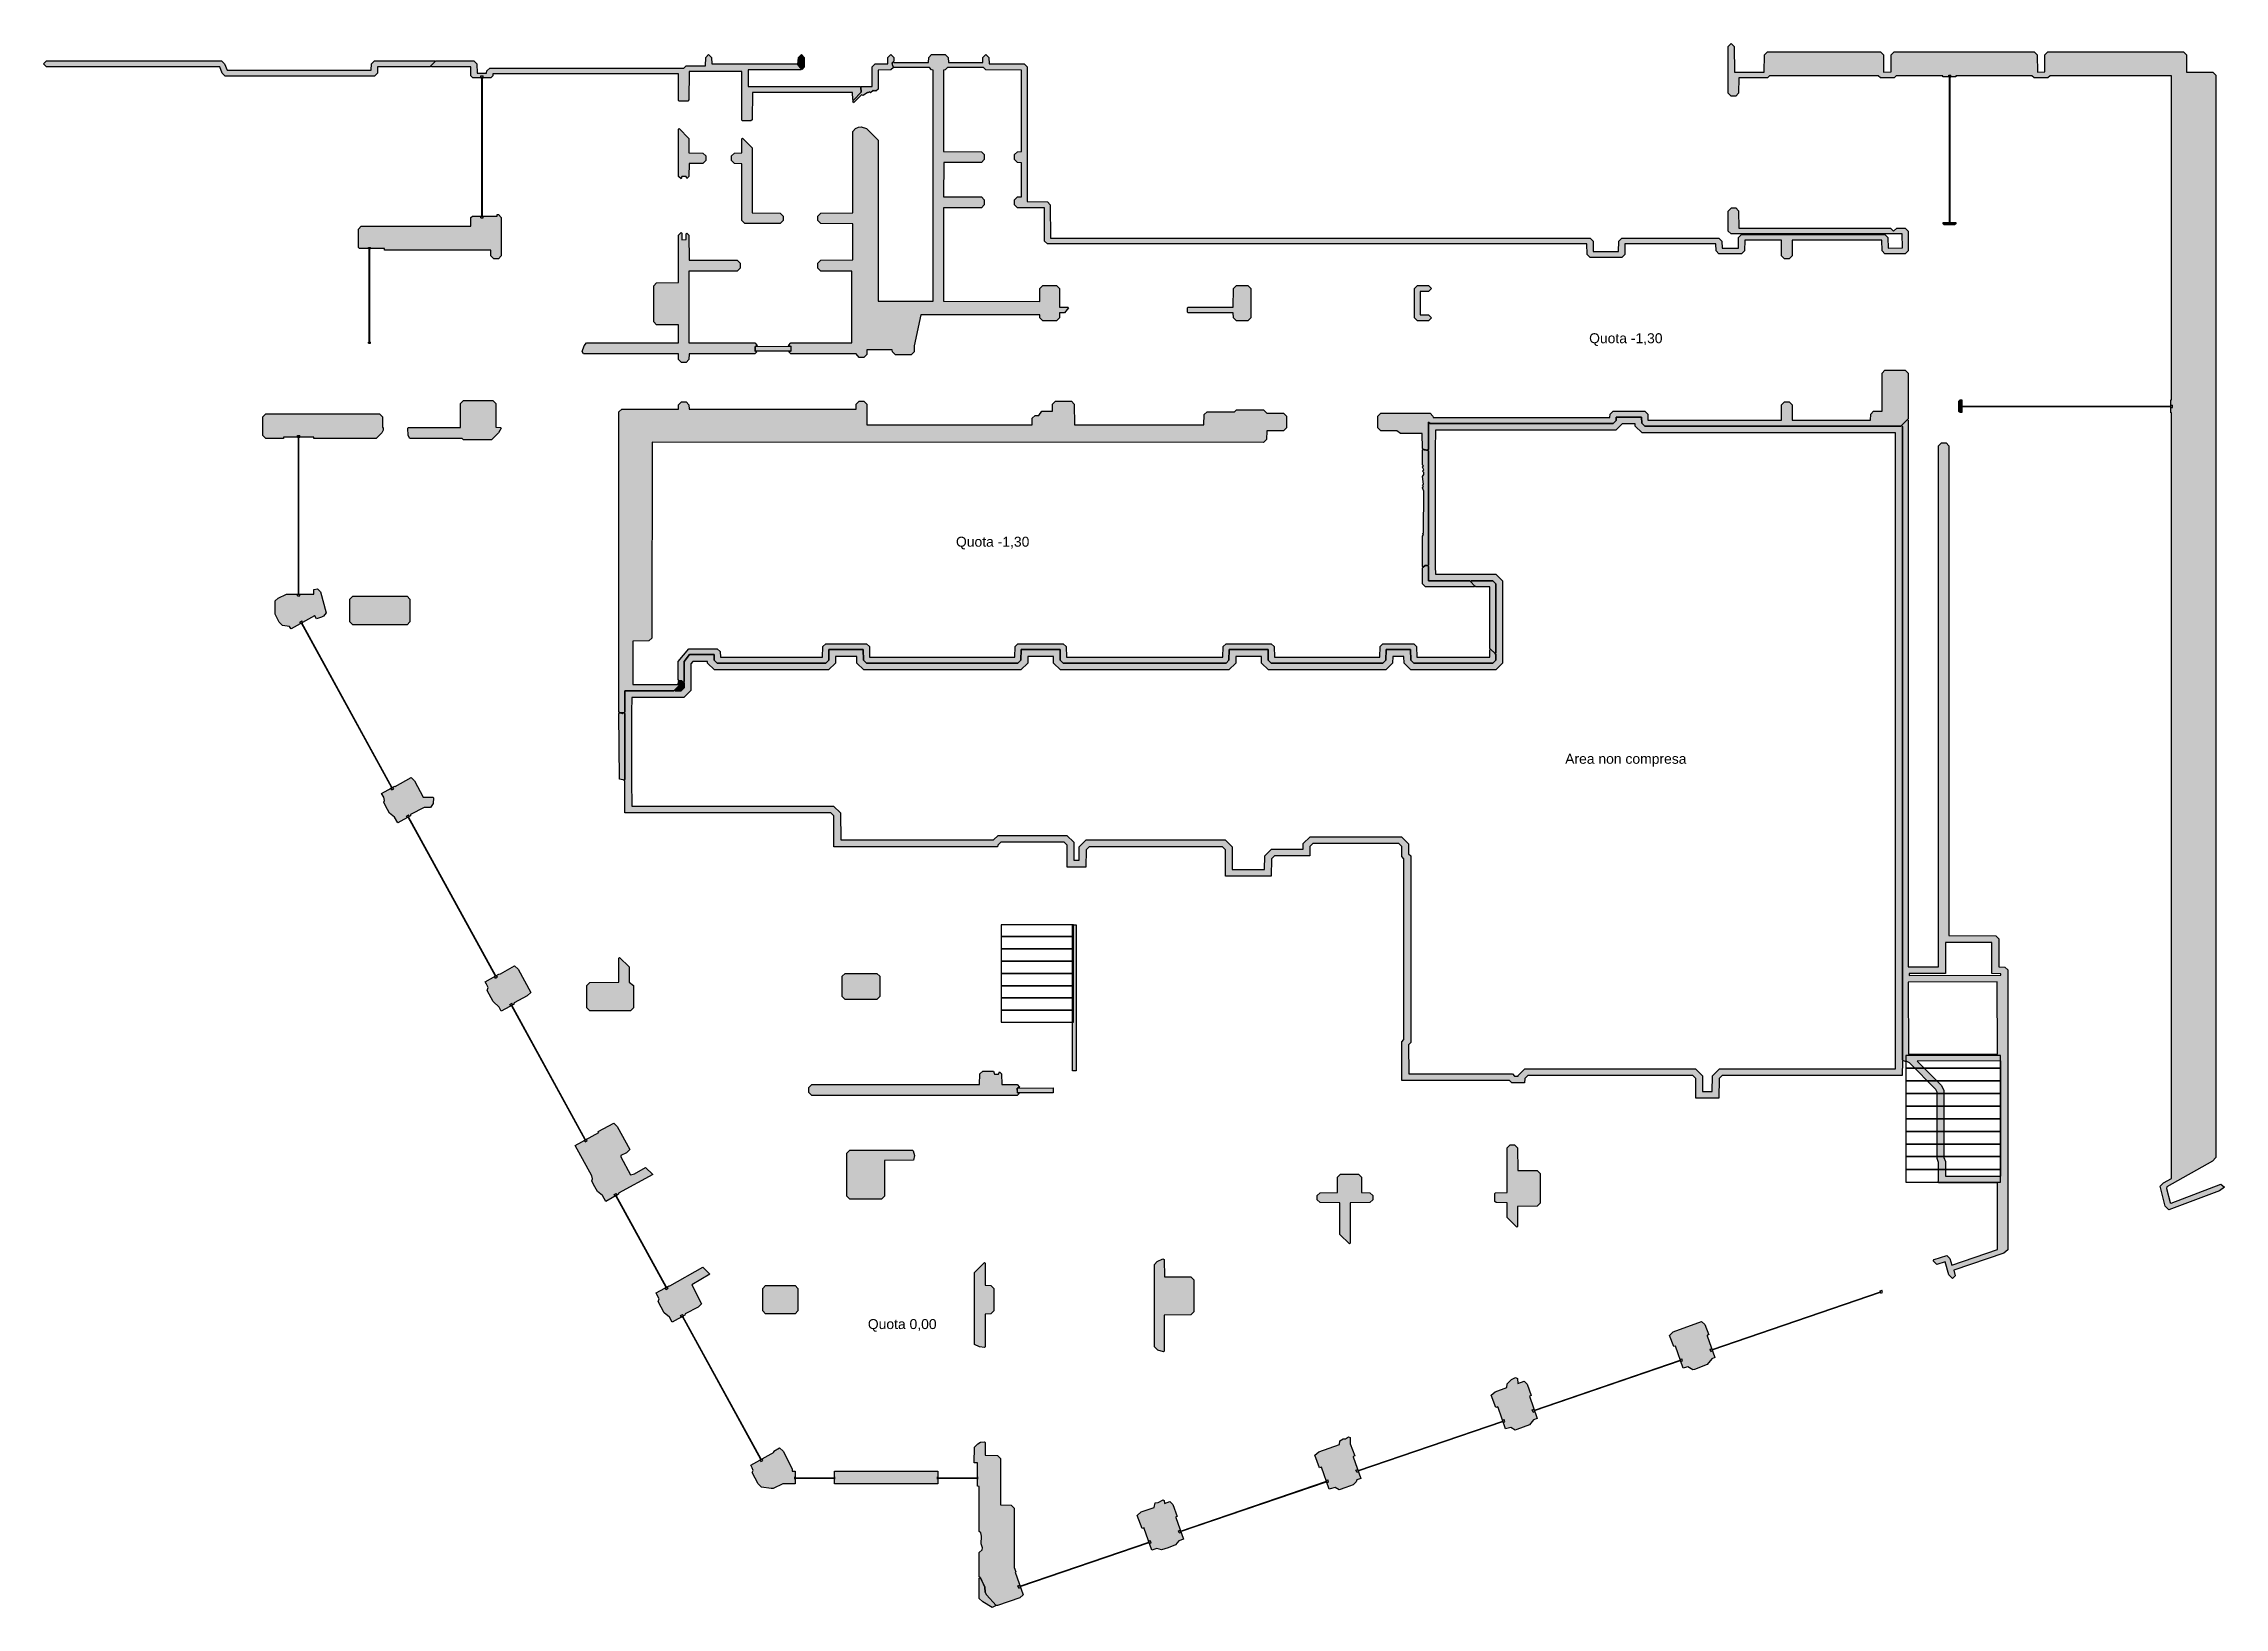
# Model space of a CAD drawing. Header units: millimetres. Extents: x -4985 to 43235, y -185 to 34395.
import ezdxf
from ezdxf.enums import TextEntityAlignment as Align

# ---------------------------------------------------------------- set-up
doc = ezdxf.new("R2010")
doc.units = ezdxf.units.MM
for name, color, linetype in [('A-DEMOLIZIONI', 1, 'Continuous'), ('A-MURI-ESISTENTI', 7, 'Continuous'), ('A-SCALE', 8, 'Continuous'), ('A-TESTI', 7, 'Continuous'), ('A-VETRINE', 4, 'Continuous')]:
    doc.layers.add(name, color=color, linetype=linetype)
doc.styles.add('VISIO', font='arial.ttf')

msp = doc.modelspace()

# ---------------------------------------------------------------- texts
at = {"layer": 'A-TESTI', "style": 'VISIO'}
for s, p in [('Quota -1,30', (30000, 27880)), ('Quota -1,30', (16000, 23380)), ('Area non compresa', (30000, 18580)), ('Quota 0,00', (14000, 6080))]:
    msp.add_text(s, height=220, dxfattribs=at).set_placement(p, align=Align.MIDDLE_CENTER)

# ---------------------------------------------------------------- hatches: boundary and pattern name
at = {"layer": 'A-DEMOLIZIONI'}
for points in [[(11540, 27595), (10750, 27595), (10745, 27700), (11540, 27705), (11540, 27595)], [(17340, 11195), (16550, 11195), (16545, 11300), (17340, 11305), (17340, 11195)]]:
    msp.add_hatch(color=1, dxfattribs=at).paths.add_polyline_path(points)
at = {"layer": 'A-MURI-ESISTENTI'}
for points in [[(41925, 8690), (41815, 9130), (41890, 9205), (42065, 9300), (42065, 26230), (42050, 26230), (42050, 26520), (42065, 26520), (42065, 33680), (39380, 33685), (39330, 33635), (39030, 33635), (38980, 33685), (37300, 33685), (37300, 33660), (37010, 33660), (37010, 33685), (35980, 33685), (35930, 33635), (35630, 33635), (35580, 33685), (33180, 33685), (33130, 33635), (32500, 33635), (32495, 33300), (32430, 33235), (32330, 33235), (32265, 33300), (32265, 34330), (32330, 34395), (32395, 34330), (32400, 33765), (33060, 33765), (33065, 34150), (33130, 34215), (35630, 34215), (35695, 34150), (35700, 33765), (35865, 33770), (35865, 34150), (35930, 34215), (39030, 34215), (39095, 34150), (39100, 33765), (39265, 33770), (39265, 34150), (39330, 34215), (42330, 34215), (42395, 34150), (42400, 33765), (42980, 33765), (43045, 33700), (43045, 9760), (42970, 9685), (41960, 9115), (41955, 9080), (42035, 8770), (42060, 8755), (43160, 9175), (43235, 9110), (43130, 9025), (42010, 8605), (41925, 8690)], [(3575, 33900), (3560, 33885), (2400, 33885), (2395, 33740), (2330, 33675), (-970, 33675), (-1035, 33740), (-1090, 33885), (-4920, 33885), (-4985, 33950), (-4920, 34015), (-1050, 34015), (-985, 33950), (-930, 33805), (2260, 33805), (2265, 33950), (2330, 34015), (3660, 34015), (3675, 34000), (3575, 33900)], [(10470, 32685), (10455, 32700), (10450, 33775), (9290, 33775), (9285, 33150), (9260, 33125), (9070, 33125), (9055, 33140), (9050, 33725), (4950, 33725), (4945, 33680), (4904, 33639), (4506, 33639), (4465, 33680), (4460, 33885), (3590, 33885), (3575, 33900), (3675, 34000), (3690, 34015), (4530, 34015), (4595, 33950), (4600, 33745), (4810, 33745), (4815, 33790), (4880, 33855), (9170, 33855), (9220, 33905), (9650, 33905), (9655, 34090), (9720, 34155), (9785, 34090), (9790, 33945), (11680, 33945), (11775, 33830), (11760, 33815), (10590, 33815), (10590, 33445), (13070, 33445), (13085, 33430), (13095, 33320), (12920, 33145), (12905, 33160), (12900, 33315), (10690, 33315), (10685, 32710), (10650, 32685), (10470, 32685)], [(13050, 27455), (12980, 27535), (11540, 27535), (11495, 27580), (11545, 27600), (11545, 27700), (11485, 27720), (11540, 27775), (12885, 27780), (12885, 29360), (12200, 29365), (12135, 29430), (12135, 29540), (12200, 29605), (12905, 29610), (12905, 30410), (12200, 30415), (12135, 30480), (12135, 30580), (12200, 30645), (12905, 30650), (12905, 32450), (12970, 32515), (13030, 32545), (13090, 32555), (13210, 32515), (13465, 32260), (13465, 28700), (14685, 28700), (14685, 33810), (14650, 33815), (14600, 33865), (13820, 33865), (13796, 33899), (13775, 33970), (13800, 33995), (13820, 33975), (14580, 33975), (14585, 34090), (14650, 34155), (14950, 34155), (15015, 34090), (15020, 33975), (15780, 33975), (15785, 34090), (15850, 34155), (15915, 34090), (15920, 33945), (16700, 33945), (16765, 33880), (16765, 30900), (17210, 30895), (17275, 30830), (17280, 30095), (29210, 30095), (29275, 30030), (29280, 29795), (29840, 29795), (29845, 30030), (29910, 30095), (32060, 30095), (32125, 30030), (32130, 29875), (32490, 29875), (32495, 30110), (32560, 30175), (35730, 30175), (35795, 30110), (35800, 29875), (36115, 29880), (36110, 30185), (32330, 30185), (32265, 30250), (32265, 30690), (32340, 30765), (32430, 30765), (32495, 30700), (32500, 30315), (35850, 30315), (35920, 30245), (35990, 30315), (36180, 30315), (36245, 30250), (36245, 29810), (36180, 29745), (35730, 29745), (35665, 29810), (35660, 30045), (33680, 30045), (33675, 29700), (33610, 29635), (33510, 29635), (33445, 29700), (33440, 30045), (32630, 30045), (32625, 29810), (32560, 29745), (32060, 29745), (31995, 29810), (31990, 29965), (29980, 29965), (29975, 29730), (29910, 29665), (29210, 29665), (29145, 29730), (29140, 29965), (17210, 29965), (17145, 30030), (17145, 30760), (16550, 30765), (16485, 30830), (16485, 30940), (16550, 31005), (16635, 31010), (16635, 31760), (16550, 31765), (16485, 31830), (16485, 31940), (16550, 32005), (16635, 32010), (16635, 33810), (15850, 33815), (15800, 33865), (15000, 33865), (14950, 33815), (14915, 33810), (14915, 32010), (15750, 32005), (15815, 31940), (15815, 31830), (15750, 31765), (14920, 31765), (14915, 31010), (15750, 31005), (15815, 30940), (15815, 30830), (15750, 30765), (14915, 30760), (14915, 28700), (17040, 28695), (17045, 28980), (17110, 29045), (17410, 29045), (17475, 28980), (17475, 28570), (17660, 28565), (17675, 28550), (17590, 28445), (17475, 28440), (17475, 28330), (17410, 28265), (17110, 28265), (17045, 28330), (17040, 28395), (14410, 28395), (14265, 27710), (14265, 27580), (14200, 27515), (13850, 27515), (13785, 27580), (13780, 27625), (13220, 27625), (13215, 27520), (13150, 27455), (13050, 27455)], [(11695, 33930), (11705, 34090), (11770, 34155), (11835, 34090), (11835, 33880), (11780, 33825), (11695, 33930)], [(13085, 33430), (13100, 33445), (13335, 33450), (13335, 33880), (13400, 33945), (13680, 33945), (13685, 34090), (13750, 34155), (13815, 34090), (13815, 34010), (13800, 33995), (13775, 33970), (13775, 33930), (13796, 33899), (13805, 33870), (13750, 33815), (13465, 33810), (13465, 33390), (13420, 33345), (13400, 33365), (13380, 33345), (13360, 33355), (13300, 33305), (13270, 33325), (13250, 33305), (13230, 33315), (13140, 33245), (13100, 33265), (12920, 33085), (12905, 33130), (12920, 33145), (13095, 33320), (13085, 33430)], [(9055, 31460), (9055, 32500), (9070, 32515), (9285, 32300), (9285, 31980), (9590, 31975), (9655, 31910), (9655, 31810), (9590, 31745), (9290, 31745), (9285, 31460), (9240, 31415), (9220, 31455), (9130, 31455), (9110, 31405), (9055, 31460)], [(10520, 30415), (10455, 30480), (10455, 31740), (10290, 31745), (10225, 31810), (10225, 31910), (10290, 31975), (10455, 31980), (10455, 32290), (10470, 32305), (10685, 32090), (10685, 30650), (11300, 30645), (11365, 30580), (11365, 30480), (11300, 30415), (10520, 30415)], [(1975, 29890), (1975, 30290), (2040, 30355), (4465, 30360), (4465, 30550), (4497, 30582), (5036, 30582), (5046, 30582), (5046, 30616), (5070, 30615), (5135, 30550), (5135, 29700), (5070, 29635), (4970, 29635), (4905, 29700), (4900, 29825), (2555, 29825), (2555, 29867), (2545, 29867), (1998, 29867), (1975, 29890)], [(37295, 30410), (37270, 30385), (37040, 30385), (37015, 30410), (37015, 30438), (37295, 30438), (37295, 30410)], [(9120, 27345), (9055, 27410), (9050, 27535), (6950, 27535), (6925, 27590), (6965, 27710), (7020, 27775), (9055, 27780), (9050, 28175), (8570, 28175), (8505, 28240), (8505, 29040), (8570, 29105), (9055, 29110), (9055, 30160), (9110, 30215), (9125, 30200), (9130, 30055), (9225, 30060), (9225, 30190), (9240, 30205), (9285, 30160), (9290, 29605), (10350, 29605), (10415, 29540), (10415, 29430), (10350, 29365), (9285, 29360), (9285, 27780), (10740, 27775), (10795, 27720), (10745, 27700), (10745, 27600), (10785, 27580), (10740, 27535), (9290, 27535), (9285, 27410), (9220, 27345), (9120, 27345)], [(21390, 28265), (21325, 28330), (21320, 28445), (20320, 28445), (20305, 28460), (20305, 28550), (20320, 28565), (21320, 28565), (21325, 28980), (21390, 29045), (21640, 29045), (21705, 28980), (21705, 28330), (21640, 28265), (21390, 28265)], [(25390, 28265), (25325, 28330), (25325, 28980), (25390, 29045), (25640, 29045), (25705, 28980), (25640, 28915), (25455, 28910), (25455, 28400), (25640, 28395), (25705, 28330), (25640, 28265), (25390, 28265)], [(25571, 25410), (25520, 25425), (25505, 25440), (25500, 25775), (25020, 25775), (24940, 25835), (24580, 25835), (24515, 25900), (24515, 26160), (24580, 26225), (25670, 26225), (25735, 26160), (25740, 26125), (29650, 26125), (29655, 26200), (29720, 26265), (30420, 26265), (30485, 26200), (30490, 26065), (33440, 26065), (33445, 26410), (33510, 26475), (33610, 26475), (33675, 26410), (33680, 26065), (35410, 26065), (35415, 26200), (35480, 26265), (35665, 26270), (35665, 27110), (35730, 27175), (36180, 27175), (36245, 27110), (36245, 26100), (36230, 26085), (36095, 25950), (36080, 25935), (30420, 25935), (30355, 26000), (30350, 26135), (29790, 26135), (29785, 26060), (29720, 25995), (25670, 25995), (25640, 26025), (25635, 25420), (25620, 25405), (25610, 25415), (25595, 25408), (25571, 25410)], [(-70, 25665), (-135, 25730), (-135, 26140), (-70, 26205), (2440, 26205), (2505, 26140), (2505, 25910), (2525, 25890), (2525, 25850), (2495, 25790), (2370, 25665), (988, 25665), (988, 25689), (978, 25689), (328, 25689), (318, 25689), (318, 25665), (-70, 25665)], [(4300, 25635), (4270, 25665), (3110, 25665), (3075, 25730), (3065, 25890), (3080, 25905), (4230, 25905), (4235, 26440), (4300, 26505), (4950, 26505), (5015, 26440), (5015, 25910), (5120, 25905), (5135, 25890), (5075, 25790), (4920, 25635), (4300, 25635)], [(7735, 19610), (7735, 26250), (7800, 26315), (9050, 26315), (9055, 26410), (9120, 26475), (9220, 26475), (9285, 26410), (9290, 26315), (12980, 26315), (12985, 26420), (13050, 26485), (13150, 26485), (13215, 26420), (13220, 25965), (16870, 25965), (16875, 26110), (16940, 26175), (17020, 26175), (17090, 26265), (17320, 26265), (17325, 26420), (17390, 26485), (17740, 26485), (17805, 26420), (17810, 25965), (20670, 25965), (20675, 26190), (20740, 26255), (21350, 26255), (21390, 26295), (21990, 26295), (22060, 26225), (22430, 26225), (22495, 26160), (22495, 25900), (22430, 25835), (22060, 25835), (22055, 25640), (21990, 25575), (8470, 25585), (8465, 21250), (8400, 21185), (8045, 21180), (8045, 20220), (9060, 20225), (9075, 20210), (8965, 20100), (8950, 20085), (7870, 20085), (7865, 19610), (7832, 19595), (7780, 19595), (7735, 19610)], [(37390, 26235), (37365, 26260), (37365, 26490), (37390, 26515), (37426, 26515), (37426, 26235), (37390, 26235)], [(25571, 25410), (25590, 25405), (25595, 25408), (25620, 25405), (25635, 25390), (25635, 22860), (25620, 22845), (25610, 22855), (25560, 22855), (25520, 22815), (25505, 22830), (25505, 23500), (25525, 23540), (25505, 23560), (25525, 23580), (25535, 24500), (25505, 24570), (25525, 24600), (25505, 24630), (25525, 24650), (25505, 24820), (25535, 24870), (25535, 24910), (25505, 24940), (25535, 24970), (25505, 25030), (25525, 25060), (25505, 25080), (25505, 25410), (25520, 25425), (25530, 25415), (25571, 25410)], [(25570, 22385), (25505, 22450), (25505, 22800), (25520, 22815), (25560, 22855), (25620, 22845), (25635, 22830), (25640, 22515), (26550, 22515), (26565, 22500), (26665, 22400), (26650, 22385), (25570, 22385)], [(485, 21460), (450, 21505), (300, 21525), (225, 21600), (135, 21780), (135, 22070), (200, 22135), (388, 22221), (978, 22221), (988, 22221), (988, 22324), (1070, 22335), (1135, 22270), (1265, 21810), (1200, 21735), (1160, 21715), (1052, 21675), (1015, 21743), (1006, 21738), (1006, 21738), (488, 21454), (485, 21460)], [(26565, 22500), (26580, 22515), (27060, 22515), (27125, 22450), (27125, 20920), (27110, 20905), (27010, 21005), (26995, 21020), (26995, 22380), (26680, 22385), (26665, 22400), (26565, 22500)], [(1850, 21545), (1785, 21610), (1785, 22110), (1850, 22175), (3050, 22175), (3115, 22110), (3115, 21610), (3050, 21545), (1850, 21545)], [(9130, 20305), (9060, 20315), (9045, 20330), (9045, 20730), (9280, 21015), (9910, 21015), (9975, 20950), (9980, 20825), (12240, 20825), (12245, 21060), (12310, 21125), (13210, 21125), (13275, 21060), (13280, 20825), (16490, 20825), (16495, 21060), (16560, 21125), (17560, 21125), (17625, 21060), (17630, 20825), (21090, 20825), (21095, 21060), (21160, 21125), (22160, 21125), (22225, 21060), (22230, 20825), (24560, 20825), (24565, 21060), (24630, 21125), (25310, 21125), (25375, 21060), (25380, 20825), (26990, 20825), (26995, 20990), (27010, 21005), (27110, 20905), (27125, 20890), (27125, 20760), (27060, 20695), (25310, 20695), (25245, 20760), (25240, 20995), (24700, 20995), (24695, 20760), (24630, 20695), (22160, 20695), (22095, 20760), (22090, 20995), (21230, 20995), (21225, 20760), (21160, 20695), (17560, 20695), (17495, 20760), (17490, 20995), (16630, 20995), (16625, 20760), (16560, 20695), (13210, 20695), (13145, 20760), (13140, 20995), (12380, 20995), (12375, 20760), (12310, 20695), (9910, 20695), (9845, 20760), (9840, 20885), (9300, 20885), (9175, 20730), (9175, 20290), (9160, 20275), (9130, 20305)], [(9060, 20225), (9045, 20240), (9060, 20315), (9070, 20305), (9130, 20305), (9160, 20275), (9175, 20260), (9175, 20150), (9110, 20085), (8980, 20085), (8965, 20100), (9075, 20210), (9060, 20225)], [(7810, 19585), (7832, 19595), (7850, 19595), (7865, 19580), (7865, 18120), (7850, 18105), (7841, 18107), (7830, 18115), (7784, 18121), (7745, 18130), (7735, 19580), (7750, 19595), (7780, 19595), (7810, 19585)], [(2775, 17290), (2665, 17380), (2575, 17540), (2535, 17620), (2555, 17660), (2535, 17730), (2489, 17813), (2782, 17974), (2790, 17965), (3140, 18165), (3215, 18090), (3410, 17735), (3620, 17735), (3635, 17720), (3625, 17590), (3570, 17505), (3430, 17505), (3130, 17345), (3125, 17320), (3126, 17319), (2846, 17165), (2775, 17290)], [(17765, 12740), (17765, 14910), (17845, 14910), (17845, 11680), (17765, 11680), (17765, 12740)], [(5085, 13090), (4955, 13210), (4825, 13460), (4845, 13520), (4805, 13600), (4778, 13650), (5080, 13816), (5120, 13825), (5430, 14005), (5505, 13930), (5785, 13410), (5710, 13335), (5420, 13185), (5415, 13160), (5417, 13156), (5134, 13001), (5085, 13090)], [(7090, 13005), (7025, 13070), (7025, 13570), (7090, 13635), (7735, 13640), (7735, 14170), (7750, 14185), (7965, 13980), (7965, 13640), (8055, 13570), (8055, 13070), (7990, 13005), (7090, 13005)], [(12740, 13255), (12675, 13320), (12675, 13770), (12740, 13835), (13440, 13835), (13505, 13770), (13505, 13320), (13440, 13255), (12740, 13255)], [(12000, 11135), (11935, 11200), (11935, 11310), (12000, 11375), (15710, 11375), (15715, 11610), (15780, 11675), (16020, 11675), (16040, 11605), (16130, 11605), (16150, 11655), (16195, 11610), (16200, 11375), (16540, 11375), (16595, 11320), (16545, 11300), (16545, 11200), (16585, 11180), (16540, 11135), (12000, 11135)], [(7375, 8920), (7265, 9010), (7175, 9170), (7135, 9250), (7155, 9290), (7135, 9360), (6767, 10029), (7289, 10316), (7278, 10336), (7620, 10525), (7695, 10450), (7975, 9940), (7900, 9865), (7780, 9805), (7775, 9780), (7995, 9380), (8080, 9405), (8320, 9545), (8485, 9390), (7730, 8975), (7725, 8950), (7726, 8949), (7444, 8794), (7375, 8920)], [(12840, 8845), (12775, 8910), (12775, 9860), (12840, 9925), (14230, 9925), (14245, 9910), (14275, 9810), (14250, 9705), (13605, 9700), (13605, 8910), (13540, 8845), (12840, 8845)], [(27375, 8440), (27375, 8760), (27130, 8765), (27105, 8790), (27105, 8970), (27120, 8985), (27375, 8990), (27375, 9980), (27440, 10045), (27540, 10045), (27605, 9980), (27610, 9475), (28040, 9475), (28105, 9410), (28105, 8750), (28040, 8685), (27605, 8680), (27605, 8240), (27590, 8225), (27375, 8440)], [(23675, 8060), (23675, 8760), (23240, 8765), (23175, 8830), (23175, 8920), (23240, 8985), (23625, 8990), (23625, 9330), (23690, 9395), (24090, 9395), (24155, 9330), (24155, 8990), (24340, 8985), (24405, 8920), (24405, 8830), (24340, 8765), (23905, 8760), (23905, 7870), (23890, 7855), (23675, 8060)], [(8855, 6230), (8735, 6330), (8605, 6580), (8625, 6640), (8585, 6720), (8557, 6771), (8844, 6928), (8860, 6925), (9590, 7335), (9745, 7180), (9345, 6950), (9565, 6530), (9490, 6455), (9200, 6305), (9195, 6280), (9196, 6278), (8914, 6123), (8855, 6230)], [(15710, 5575), (15595, 5630), (15595, 7220), (15820, 7445), (15835, 7430), (15835, 6940), (15960, 6935), (16025, 6870), (16025, 6370), (15960, 6305), (15835, 6300), (15835, 5580), (15820, 5565), (15710, 5575)], [(19650, 5505), (19575, 5580), (19575, 7400), (19640, 7465), (19760, 7525), (19795, 7510), (19800, 7125), (20380, 7125), (20445, 7060), (20445, 6350), (20380, 6285), (19795, 6280), (19795, 5480), (19780, 5465), (19650, 5505)], [(10980, 6305), (10915, 6370), (10915, 6870), (10980, 6935), (11630, 6935), (11695, 6870), (11695, 6370), (11630, 6305), (10980, 6305)], [(30965, 5830), (31050, 5905), (31670, 6135), (31745, 6070), (31837, 5844), (31799, 5831), (31802, 5821), (31802, 5821), (31968, 5339), (31900, 5315), (31800, 5185), (31520, 5075), (31480, 5065), (31370, 5135), (31290, 5115), (31265, 5106), (31098, 5595), (31058, 5581), (30965, 5830)], [(27025, 4510), (27110, 4585), (27370, 4675), (27375, 4760), (27470, 4855), (27560, 4895), (27605, 4880), (27610, 4765), (27750, 4815), (27815, 4750), (27905, 4501), (27870, 4489), (28039, 3995), (27960, 3965), (27870, 3855), (27590, 3745), (27550, 3735), (27460, 3795), (27337, 3760), (27174, 4238), (27174, 4238), (27171, 4247), (27129, 4233), (27025, 4510)], [(16080, -145), (15865, 90), (15835, 150), (15825, 260), (15735, 460), (15720, 475), (15705, 490), (15705, 1030), (15765, 1090), (15775, 1130), (15745, 1220), (15755, 1390), (15735, 1460), (15705, 1490), (15705, 2490), (15661, 2495), (15661, 3003), (15661, 3013), (15592, 3013), (15595, 3360), (15670, 3435), (15730, 3465), (15820, 3475), (15835, 3460), (15835, 3180), (16110, 3175), (16175, 3110), (16175, 2080), (16410, 2075), (16475, 2010), (16475, 700), (16510, 600), (16497, 596), (16671, 89), (16600, 25), (16110, -145), (16080, -145)], [(23125, 3180), (23210, 3255), (23670, 3415), (23675, 3500), (23750, 3545), (23800, 3545), (23870, 3585), (23905, 3570), (23905, 3430), (24005, 3167), (23971, 3155), (23974, 3146), (23974, 3146), (24138, 2665), (24050, 2635), (24035, 2590), (23970, 2525), (23810, 2465), (23660, 2415), (23570, 2465), (23460, 2435), (23438, 2427), (23271, 2915), (23230, 2901), (23125, 3180)], [(11360, 2545), (11150, 2445), (11100, 2445), (10890, 2475), (10815, 2550), (10685, 2800), (10705, 2840), (10685, 2900), (10651, 2962), (11171, 3248), (11158, 3273), (11290, 3345), (11365, 3270), (11565, 2880), (11570, 2825), (11630, 2825), (11630, 2545), (11360, 2545)], [(12502, 2545), (12502, 2825), (14790, 2825), (14790, 2545), (12502, 2545)], [(19195, 1850), (19280, 1925), (19570, 2025), (19590, 2125), (19660, 2135), (19770, 2195), (19795, 2180), (19800, 2115), (19920, 2155), (19985, 2090), (20078, 1826), (20047, 1815), (20050, 1806), (20050, 1806), (20216, 1320), (20120, 1285), (20040, 1195), (19880, 1135), (19730, 1085), (19630, 1115), (19517, 1077), (19351, 1563), (19351, 1563), (19347, 1572), (19305, 1558), (19195, 1850)], [(15865, 90), (16075, -140), (15990, -185), (15780, -65), (15705, 10), (15705, 460), (15720, 475), (15825, 260), (15835, 150), (15865, 90)]]:
    msp.add_hatch(color=7, dxfattribs=at).paths.add_polyline_path(points)
h = msp.add_hatch(color=7, dxfattribs=at)
h.paths.add_polyline_path([(36115, 25930), (36115, 11920), (36138, 11902), (36130, 11905), (36115, 11890), (36110, 11575), (32130, 11575), (32065, 11510), (32060, 11075), (31550, 11075), (31545, 11510), (31480, 11575), (27830, 11575), (27765, 11510), (27760, 11415), (27480, 11415), (27430, 11465), (25050, 11465), (25045, 12320), (25095, 12370), (25095, 16370), (25045, 16420), (25045, 16640), (24980, 16705), (23080, 16705), (23015, 16640), (23010, 16435), (22230, 16435), (22165, 16370), (22160, 15985), (21150, 15985), (21145, 16570), (21080, 16635), (18130, 16635), (18065, 16570), (18060, 16185), (17650, 16185), (17645, 16670), (17580, 16735), (16180, 16735), (16115, 16670), (16110, 16635), (12490, 16635), (12485, 17320), (12420, 17385), (7870, 17385), (7865, 18090), (7841, 18107), (7850, 18105), (7865, 18120), (7865, 19580), (7850, 19595), (7832, 19595), (7865, 19610), (7870, 20085), (8950, 20085), (8965, 20100), (8980, 20085), (9110, 20085), (9175, 20150), (9175, 20260), (9160, 20275), (9175, 20290), (9175, 20730), (9300, 20885), (9840, 20885), (9845, 20760), (9910, 20695), (12310, 20695), (12375, 20760), (12380, 20995), (13140, 20995), (13145, 20760), (13210, 20695), (16560, 20695), (16625, 20760), (16630, 20995), (17490, 20995), (17495, 20760), (17560, 20695), (21160, 20695), (21225, 20760), (21230, 20995), (22090, 20995), (22095, 20760), (22160, 20695), (24630, 20695), (24695, 20760), (24700, 20995), (25240, 20995), (25245, 20760), (25310, 20695), (27060, 20695), (27125, 20760), (27125, 20890), (27110, 20905), (27125, 20920), (27125, 22450), (27060, 22515), (26580, 22515), (26565, 22500), (26550, 22515), (25640, 22515), (25635, 22830), (25620, 22845), (25635, 22860), (25635, 25390), (25620, 25405), (25635, 25420), (25640, 26025), (25670, 25995), (29720, 25995), (29785, 26060), (29790, 26135), (30350, 26135), (30355, 26000), (30420, 25935), (36080, 25935), (36095, 25950), (36115, 25930)])
h.paths.add_polyline_path([(12482, 17535), (12635, 17383), (12639, 16785), (16018, 16785), (16118, 16885), (17642, 16885), (17794, 16733), (17798, 16335), (17912, 16335), (17916, 16633), (18068, 16785), (21142, 16785), (21294, 16633), (21299, 16135), (22012, 16135), (22016, 16433), (22168, 16585), (22864, 16585), (22867, 16704), (23018, 16855), (25042, 16855), (25195, 16702), (25195, 16482), (25245, 16432), (25245, 12308), (25195, 12258), (25199, 11615), (27492, 11615), (27542, 11565), (27618, 11565), (27618, 11575), (27768, 11725), (31542, 11725), (31694, 11573), (31698, 11225), (31912, 11225), (31916, 11573), (32068, 11725), (35962, 11725), (35965, 11891), (35965, 25785), (30358, 25785), (30207, 25936), (30205, 25985), (29922, 25985), (29782, 25845), (25789, 25845), (25785, 25419), (25785, 22831), (25788, 22665), (26518, 22665), (26612, 22665), (27122, 22665), (27275, 22512), (27275, 20952), (27275, 20858), (27275, 20698), (27122, 20545), (25248, 20545), (25096, 20697), (25093, 20845), (24847, 20845), (24844, 20697), (24692, 20545), (22098, 20545), (21946, 20697), (21943, 20845), (21377, 20845), (21374, 20697), (21222, 20545), (17498, 20545), (17346, 20697), (17343, 20845), (16777, 20845), (16774, 20697), (16622, 20545), (13148, 20545), (12996, 20697), (12993, 20845), (12527, 20845), (12524, 20697), (12372, 20545), (9848, 20545), (9697, 20695), (9696, 20735), (9372, 20735), (9325, 20677), (9325, 20322), (9325, 20228), (9325, 20088), (9172, 19935), (9012, 19935), (8918, 19935), (8018, 19935), (8015, 19609), (8015, 18091), (8019, 17535), (12482, 17535)], flags=16)
h = msp.add_hatch(color=7, dxfattribs=at)
h.paths.add_polyline_path([(36245, 26070), (36245, 13980), (36915, 13980), (36915, 25500), (36980, 25565), (37080, 25565), (37145, 25500), (37145, 14670), (38180, 14665), (38245, 14600), (38245, 13980), (38380, 13975), (38445, 13910), (38445, 7720), (38360, 7645), (37250, 7275), (37285, 7150), (37220, 7085), (37145, 7170), (37060, 7455), (36880, 7395), (36875, 7400), (36795, 7480), (36820, 7505), (37100, 7595), (37165, 7530), (37210, 7385), (38215, 7730), (38215, 9200), (36920, 9205), (36905, 9220), (36905, 9233), (36915, 9250), (36915, 9650), (36885, 9740), (36885, 11210), (36855, 11270), (36270, 11855), (36210, 11885), (36186, 11885), (36138, 11902), (36115, 11920), (36115, 25930), (36095, 25950), (36230, 26085), (36245, 26070)])
h.paths.add_polyline_path([(36245, 13640), (36250, 12045), (38215, 12050), (38210, 13645), (36245, 13640)], flags=16)
h.paths.add_polyline_path([(38295, 13795), (38295, 13828), (38095, 13835), (38095, 14515), (37065, 14520), (37065, 13830), (36265, 13830), (36265, 13790), (38295, 13795)], flags=16)
h.paths.add_polyline_path([(37035, 11245), (37035, 9764), (37065, 9674), (37065, 9354), (38295, 9350), (38295, 11900), (36442, 11895), (36978, 11359), (37035, 11245)], flags=16)

# ---------------------------------------------------------------- linework, layer by layer
at = {"layer": 'A-DEMOLIZIONI'}
for points in [[(11540, 27595), (10750, 27595), (10745, 27700), (11540, 27705), (11540, 27595)], [(17340, 11195), (16550, 11195), (16545, 11300), (17340, 11305), (17340, 11195)]]:
    msp.add_lwpolyline(points, close=True, dxfattribs=at)
at = {"layer": 'A-MURI-ESISTENTI'}
for points in [[(41925, 8690), (41815, 9130), (41890, 9205), (42065, 9300), (42065, 26230), (42050, 26230), (42050, 26520), (42065, 26520), (42065, 33680), (39380, 33685), (39330, 33635), (39030, 33635), (38980, 33685), (37300, 33685), (37300, 33660), (37010, 33660), (37010, 33685), (35980, 33685), (35930, 33635), (35630, 33635), (35580, 33685), (33180, 33685), (33130, 33635), (32500, 33635), (32495, 33300), (32430, 33235), (32330, 33235), (32265, 33300), (32265, 34330), (32330, 34395), (32395, 34330), (32400, 33765), (33060, 33765), (33065, 34150), (33130, 34215), (35630, 34215), (35695, 34150), (35700, 33765), (35865, 33770), (35865, 34150), (35930, 34215), (39030, 34215), (39095, 34150), (39100, 33765), (39265, 33770), (39265, 34150), (39330, 34215), (42330, 34215), (42395, 34150), (42400, 33765), (42980, 33765), (43045, 33700), (43045, 9760), (42970, 9685), (41960, 9115), (41955, 9080), (42035, 8770), (42060, 8755), (43160, 9175), (43235, 9110), (43130, 9025), (42010, 8605), (41925, 8690)], [(3575, 33900), (3560, 33885), (2400, 33885), (2395, 33740), (2330, 33675), (-970, 33675), (-1035, 33740), (-1090, 33885), (-4920, 33885), (-4985, 33950), (-4920, 34015), (-1050, 34015), (-985, 33950), (-930, 33805), (2260, 33805), (2265, 33950), (2330, 34015), (3660, 34015), (3675, 34000), (3575, 33900)], [(10470, 32685), (10455, 32700), (10450, 33775), (9290, 33775), (9285, 33150), (9260, 33125), (9070, 33125), (9055, 33140), (9050, 33725), (4950, 33725), (4945, 33680), (4904, 33639), (4506, 33639), (4465, 33680), (4460, 33885), (3590, 33885), (3575, 33900), (3675, 34000), (3690, 34015), (4530, 34015), (4595, 33950), (4600, 33745), (4810, 33745), (4815, 33790), (4880, 33855), (9170, 33855), (9220, 33905), (9650, 33905), (9655, 34090), (9720, 34155), (9785, 34090), (9790, 33945), (11680, 33945), (11775, 33830), (11760, 33815), (10590, 33815), (10590, 33445), (13070, 33445), (13085, 33430), (13095, 33320), (12920, 33145), (12905, 33160), (12900, 33315), (10690, 33315), (10685, 32710), (10650, 32685), (10470, 32685)], [(13050, 27455), (12980, 27535), (11540, 27535), (11495, 27580), (11545, 27600), (11545, 27700), (11485, 27720), (11540, 27775), (12885, 27780), (12885, 29360), (12200, 29365), (12135, 29430), (12135, 29540), (12200, 29605), (12905, 29610), (12905, 30410), (12200, 30415), (12135, 30480), (12135, 30580), (12200, 30645), (12905, 30650), (12905, 32450), (12970, 32515), (13030, 32545), (13090, 32555), (13210, 32515), (13465, 32260), (13465, 28700), (14685, 28700), (14685, 33810), (14650, 33815), (14600, 33865), (13820, 33865), (13796, 33899), (13775, 33970), (13800, 33995), (13820, 33975), (14580, 33975), (14585, 34090), (14650, 34155), (14950, 34155), (15015, 34090), (15020, 33975), (15780, 33975), (15785, 34090), (15850, 34155), (15915, 34090), (15920, 33945), (16700, 33945), (16765, 33880), (16765, 30900), (17210, 30895), (17275, 30830), (17280, 30095), (29210, 30095), (29275, 30030), (29280, 29795), (29840, 29795), (29845, 30030), (29910, 30095), (32060, 30095), (32125, 30030), (32130, 29875), (32490, 29875), (32495, 30110), (32560, 30175), (35730, 30175), (35795, 30110), (35800, 29875), (36115, 29880), (36110, 30185), (32330, 30185), (32265, 30250), (32265, 30690), (32340, 30765), (32430, 30765), (32495, 30700), (32500, 30315), (35850, 30315), (35920, 30245), (35990, 30315), (36180, 30315), (36245, 30250), (36245, 29810), (36180, 29745), (35730, 29745), (35665, 29810), (35660, 30045), (33680, 30045), (33675, 29700), (33610, 29635), (33510, 29635), (33445, 29700), (33440, 30045), (32630, 30045), (32625, 29810), (32560, 29745), (32060, 29745), (31995, 29810), (31990, 29965), (29980, 29965), (29975, 29730), (29910, 29665), (29210, 29665), (29145, 29730), (29140, 29965), (17210, 29965), (17145, 30030), (17145, 30760), (16550, 30765), (16485, 30830), (16485, 30940), (16550, 31005), (16635, 31010), (16635, 31760), (16550, 31765), (16485, 31830), (16485, 31940), (16550, 32005), (16635, 32010), (16635, 33810), (15850, 33815), (15800, 33865), (15000, 33865), (14950, 33815), (14915, 33810), (14915, 32010), (15750, 32005), (15815, 31940), (15815, 31830), (15750, 31765), (14920, 31765), (14915, 31010), (15750, 31005), (15815, 30940), (15815, 30830), (15750, 30765), (14915, 30760), (14915, 28700), (17040, 28695), (17045, 28980), (17110, 29045), (17410, 29045), (17475, 28980), (17475, 28570), (17660, 28565), (17675, 28550), (17590, 28445), (17475, 28440), (17475, 28330), (17410, 28265), (17110, 28265), (17045, 28330), (17040, 28395), (14410, 28395), (14265, 27710), (14265, 27580), (14200, 27515), (13850, 27515), (13785, 27580), (13780, 27625), (13220, 27625), (13215, 27520), (13150, 27455), (13050, 27455)], [(11695, 33930), (11705, 34090), (11770, 34155), (11835, 34090), (11835, 33880), (11780, 33825), (11695, 33930)], [(13085, 33430), (13100, 33445), (13335, 33450), (13335, 33880), (13400, 33945), (13680, 33945), (13685, 34090), (13750, 34155), (13815, 34090), (13815, 34010), (13800, 33995), (13775, 33970), (13775, 33930), (13796, 33899), (13805, 33870), (13750, 33815), (13465, 33810), (13465, 33390), (13420, 33345), (13400, 33365), (13380, 33345), (13360, 33355), (13300, 33305), (13270, 33325), (13250, 33305), (13230, 33315), (13140, 33245), (13100, 33265), (12920, 33085), (12905, 33130), (12920, 33145), (13095, 33320), (13085, 33430)], [(9055, 31460), (9055, 32500), (9070, 32515), (9285, 32300), (9285, 31980), (9590, 31975), (9655, 31910), (9655, 31810), (9590, 31745), (9290, 31745), (9285, 31460), (9240, 31415), (9220, 31455), (9130, 31455), (9110, 31405), (9055, 31460)], [(10520, 30415), (10455, 30480), (10455, 31740), (10290, 31745), (10225, 31810), (10225, 31910), (10290, 31975), (10455, 31980), (10455, 32290), (10470, 32305), (10685, 32090), (10685, 30650), (11300, 30645), (11365, 30580), (11365, 30480), (11300, 30415), (10520, 30415)], [(1975, 29890), (1975, 30290), (2040, 30355), (4465, 30360), (4465, 30550), (4497, 30582), (5036, 30582), (5046, 30582), (5046, 30616), (5070, 30615), (5135, 30550), (5135, 29700), (5070, 29635), (4970, 29635), (4905, 29700), (4900, 29825), (2555, 29825), (2555, 29867), (2545, 29867), (1998, 29867), (1975, 29890)], [(37295, 30410), (37270, 30385), (37040, 30385), (37015, 30410), (37015, 30438), (37295, 30438), (37295, 30410)], [(9120, 27345), (9055, 27410), (9050, 27535), (6950, 27535), (6925, 27590), (6965, 27710), (7020, 27775), (9055, 27780), (9050, 28175), (8570, 28175), (8505, 28240), (8505, 29040), (8570, 29105), (9055, 29110), (9055, 30160), (9110, 30215), (9125, 30200), (9130, 30055), (9225, 30060), (9225, 30190), (9240, 30205), (9285, 30160), (9290, 29605), (10350, 29605), (10415, 29540), (10415, 29430), (10350, 29365), (9285, 29360), (9285, 27780), (10740, 27775), (10795, 27720), (10745, 27700), (10745, 27600), (10785, 27580), (10740, 27535), (9290, 27535), (9285, 27410), (9220, 27345), (9120, 27345)], [(21390, 28265), (21325, 28330), (21320, 28445), (20320, 28445), (20305, 28460), (20305, 28550), (20320, 28565), (21320, 28565), (21325, 28980), (21390, 29045), (21640, 29045), (21705, 28980), (21705, 28330), (21640, 28265), (21390, 28265)], [(25390, 28265), (25325, 28330), (25325, 28980), (25390, 29045), (25640, 29045), (25705, 28980), (25640, 28915), (25455, 28910), (25455, 28400), (25640, 28395), (25705, 28330), (25640, 28265), (25390, 28265)], [(25571, 25410), (25520, 25425), (25505, 25440), (25500, 25775), (25020, 25775), (24940, 25835), (24580, 25835), (24515, 25900), (24515, 26160), (24580, 26225), (25670, 26225), (25735, 26160), (25740, 26125), (29650, 26125), (29655, 26200), (29720, 26265), (30420, 26265), (30485, 26200), (30490, 26065), (33440, 26065), (33445, 26410), (33510, 26475), (33610, 26475), (33675, 26410), (33680, 26065), (35410, 26065), (35415, 26200), (35480, 26265), (35665, 26270), (35665, 27110), (35730, 27175), (36180, 27175), (36245, 27110), (36245, 26100), (36230, 26085), (36095, 25950), (36080, 25935), (30420, 25935), (30355, 26000), (30350, 26135), (29790, 26135), (29785, 26060), (29720, 25995), (25670, 25995), (25640, 26025), (25635, 25420), (25620, 25405), (25610, 25415), (25595, 25408), (25571, 25410)], [(-70, 25665), (-135, 25730), (-135, 26140), (-70, 26205), (2440, 26205), (2505, 26140), (2505, 25910), (2525, 25890), (2525, 25850), (2495, 25790), (2370, 25665), (988, 25665), (988, 25689), (978, 25689), (328, 25689), (318, 25689), (318, 25665), (-70, 25665)], [(4300, 25635), (4270, 25665), (3110, 25665), (3075, 25730), (3065, 25890), (3080, 25905), (4230, 25905), (4235, 26440), (4300, 26505), (4950, 26505), (5015, 26440), (5015, 25910), (5120, 25905), (5135, 25890), (5075, 25790), (4920, 25635), (4300, 25635)], [(7735, 19610), (7735, 26250), (7800, 26315), (9050, 26315), (9055, 26410), (9120, 26475), (9220, 26475), (9285, 26410), (9290, 26315), (12980, 26315), (12985, 26420), (13050, 26485), (13150, 26485), (13215, 26420), (13220, 25965), (16870, 25965), (16875, 26110), (16940, 26175), (17020, 26175), (17090, 26265), (17320, 26265), (17325, 26420), (17390, 26485), (17740, 26485), (17805, 26420), (17810, 25965), (20670, 25965), (20675, 26190), (20740, 26255), (21350, 26255), (21390, 26295), (21990, 26295), (22060, 26225), (22430, 26225), (22495, 26160), (22495, 25900), (22430, 25835), (22060, 25835), (22055, 25640), (21990, 25575), (8470, 25585), (8465, 21250), (8400, 21185), (8045, 21180), (8045, 20220), (9060, 20225), (9075, 20210), (8965, 20100), (8950, 20085), (7870, 20085), (7865, 19610), (7832, 19595), (7780, 19595), (7735, 19610)], [(36115, 25930), (36115, 11920), (36138, 11902), (36130, 11905), (36115, 11890), (36110, 11575), (32130, 11575), (32065, 11510), (32060, 11075), (31550, 11075), (31545, 11510), (31480, 11575), (27830, 11575), (27765, 11510), (27760, 11415), (27480, 11415), (27430, 11465), (25050, 11465), (25045, 12320), (25095, 12370), (25095, 16370), (25045, 16420), (25045, 16640), (24980, 16705), (23080, 16705), (23015, 16640), (23010, 16435), (22230, 16435), (22165, 16370), (22160, 15985), (21150, 15985), (21145, 16570), (21080, 16635), (18130, 16635), (18065, 16570), (18060, 16185), (17650, 16185), (17645, 16670), (17580, 16735), (16180, 16735), (16115, 16670), (16110, 16635), (12490, 16635), (12485, 17320), (12420, 17385), (7870, 17385), (7865, 18090), (7841, 18107), (7850, 18105), (7865, 18120), (7865, 19580), (7850, 19595), (7832, 19595), (7865, 19610), (7870, 20085), (8950, 20085), (8965, 20100), (8980, 20085), (9110, 20085), (9175, 20150), (9175, 20260), (9160, 20275), (9175, 20290), (9175, 20730), (9300, 20885), (9840, 20885), (9845, 20760), (9910, 20695), (12310, 20695), (12375, 20760), (12380, 20995), (13140, 20995), (13145, 20760), (13210, 20695), (16560, 20695), (16625, 20760), (16630, 20995), (17490, 20995), (17495, 20760), (17560, 20695), (21160, 20695), (21225, 20760), (21230, 20995), (22090, 20995), (22095, 20760), (22160, 20695), (24630, 20695), (24695, 20760), (24700, 20995), (25240, 20995), (25245, 20760), (25310, 20695), (27060, 20695), (27125, 20760), (27125, 20890), (27110, 20905), (27125, 20920), (27125, 22450), (27060, 22515), (26580, 22515), (26565, 22500), (26550, 22515), (25640, 22515), (25635, 22830), (25620, 22845), (25635, 22860), (25635, 25390), (25620, 25405), (25635, 25420), (25640, 26025), (25670, 25995), (29720, 25995), (29785, 26060), (29790, 26135), (30350, 26135), (30355, 26000), (30420, 25935), (36080, 25935), (36095, 25950), (36115, 25930)], [(36245, 26070), (36245, 13980), (36915, 13980), (36915, 25500), (36980, 25565), (37080, 25565), (37145, 25500), (37145, 14670), (38180, 14665), (38245, 14600), (38245, 13980), (38380, 13975), (38445, 13910), (38445, 7720), (38360, 7645), (37250, 7275), (37285, 7150), (37220, 7085), (37145, 7170), (37060, 7455), (36880, 7395), (36875, 7400), (36795, 7480), (36820, 7505), (37100, 7595), (37165, 7530), (37210, 7385), (38215, 7730), (38215, 9200), (36920, 9205), (36905, 9220), (36905, 9233), (36915, 9250), (36915, 9650), (36885, 9740), (36885, 11210), (36855, 11270), (36270, 11855), (36210, 11885), (36186, 11885), (36138, 11902), (36115, 11920), (36115, 25930), (36095, 25950), (36230, 26085), (36245, 26070)], [(37390, 26235), (37365, 26260), (37365, 26490), (37390, 26515), (37426, 26515), (37426, 26235), (37390, 26235)], [(12482, 17535), (12635, 17383), (12639, 16785), (16018, 16785), (16118, 16885), (17642, 16885), (17794, 16733), (17798, 16335), (17912, 16335), (17916, 16633), (18068, 16785), (21142, 16785), (21294, 16633), (21299, 16135), (22012, 16135), (22016, 16433), (22168, 16585), (22864, 16585), (22867, 16704), (23018, 16855), (25042, 16855), (25195, 16702), (25195, 16482), (25245, 16432), (25245, 12308), (25195, 12258), (25199, 11615), (27492, 11615), (27542, 11565), (27618, 11565), (27618, 11575), (27768, 11725), (31542, 11725), (31694, 11573), (31698, 11225), (31912, 11225), (31916, 11573), (32068, 11725), (35962, 11725), (35965, 11891), (35965, 25785), (30358, 25785), (30207, 25936), (30205, 25985), (29922, 25985), (29782, 25845), (25789, 25845), (25785, 25419), (25785, 22831), (25788, 22665), (26518, 22665), (26612, 22665), (27122, 22665), (27275, 22512), (27275, 20952), (27275, 20858), (27275, 20698), (27122, 20545), (25248, 20545), (25096, 20697), (25093, 20845), (24847, 20845), (24844, 20697), (24692, 20545), (22098, 20545), (21946, 20697), (21943, 20845), (21377, 20845), (21374, 20697), (21222, 20545), (17498, 20545), (17346, 20697), (17343, 20845), (16777, 20845), (16774, 20697), (16622, 20545), (13148, 20545), (12996, 20697), (12993, 20845), (12527, 20845), (12524, 20697), (12372, 20545), (9848, 20545), (9697, 20695), (9696, 20735), (9372, 20735), (9325, 20677), (9325, 20322), (9325, 20228), (9325, 20088), (9172, 19935), (9012, 19935), (8918, 19935), (8018, 19935), (8015, 19609), (8015, 18091), (8019, 17535), (12482, 17535)], [(25571, 25410), (25590, 25405), (25595, 25408), (25620, 25405), (25635, 25390), (25635, 22860), (25620, 22845), (25610, 22855), (25560, 22855), (25520, 22815), (25505, 22830), (25505, 23500), (25525, 23540), (25505, 23560), (25525, 23580), (25535, 24500), (25505, 24570), (25525, 24600), (25505, 24630), (25525, 24650), (25505, 24820), (25535, 24870), (25535, 24910), (25505, 24940), (25535, 24970), (25505, 25030), (25525, 25060), (25505, 25080), (25505, 25410), (25520, 25425), (25530, 25415), (25571, 25410)], [(25570, 22385), (25505, 22450), (25505, 22800), (25520, 22815), (25560, 22855), (25620, 22845), (25635, 22830), (25640, 22515), (26550, 22515), (26565, 22500), (26665, 22400), (26650, 22385), (25570, 22385)], [(485, 21460), (450, 21505), (300, 21525), (225, 21600), (135, 21780), (135, 22070), (200, 22135), (388, 22221), (978, 22221), (988, 22221), (988, 22324), (1070, 22335), (1135, 22270), (1265, 21810), (1200, 21735), (1160, 21715), (1052, 21675), (1015, 21743), (1006, 21738), (1006, 21738), (488, 21454), (485, 21460)], [(26565, 22500), (26580, 22515), (27060, 22515), (27125, 22450), (27125, 20920), (27110, 20905), (27010, 21005), (26995, 21020), (26995, 22380), (26680, 22385), (26665, 22400), (26565, 22500)], [(1850, 21545), (1785, 21610), (1785, 22110), (1850, 22175), (3050, 22175), (3115, 22110), (3115, 21610), (3050, 21545), (1850, 21545)], [(9130, 20305), (9060, 20315), (9045, 20330), (9045, 20730), (9280, 21015), (9910, 21015), (9975, 20950), (9980, 20825), (12240, 20825), (12245, 21060), (12310, 21125), (13210, 21125), (13275, 21060), (13280, 20825), (16490, 20825), (16495, 21060), (16560, 21125), (17560, 21125), (17625, 21060), (17630, 20825), (21090, 20825), (21095, 21060), (21160, 21125), (22160, 21125), (22225, 21060), (22230, 20825), (24560, 20825), (24565, 21060), (24630, 21125), (25310, 21125), (25375, 21060), (25380, 20825), (26990, 20825), (26995, 20990), (27010, 21005), (27110, 20905), (27125, 20890), (27125, 20760), (27060, 20695), (25310, 20695), (25245, 20760), (25240, 20995), (24700, 20995), (24695, 20760), (24630, 20695), (22160, 20695), (22095, 20760), (22090, 20995), (21230, 20995), (21225, 20760), (21160, 20695), (17560, 20695), (17495, 20760), (17490, 20995), (16630, 20995), (16625, 20760), (16560, 20695), (13210, 20695), (13145, 20760), (13140, 20995), (12380, 20995), (12375, 20760), (12310, 20695), (9910, 20695), (9845, 20760), (9840, 20885), (9300, 20885), (9175, 20730), (9175, 20290), (9160, 20275), (9130, 20305)], [(9060, 20225), (9045, 20240), (9060, 20315), (9070, 20305), (9130, 20305), (9160, 20275), (9175, 20260), (9175, 20150), (9110, 20085), (8980, 20085), (8965, 20100), (9075, 20210), (9060, 20225)], [(7810, 19585), (7832, 19595), (7850, 19595), (7865, 19580), (7865, 18120), (7850, 18105), (7841, 18107), (7830, 18115), (7784, 18121), (7745, 18130), (7735, 19580), (7750, 19595), (7780, 19595), (7810, 19585)], [(2775, 17290), (2665, 17380), (2575, 17540), (2535, 17620), (2555, 17660), (2535, 17730), (2489, 17813), (2782, 17974), (2790, 17965), (3140, 18165), (3215, 18090), (3410, 17735), (3620, 17735), (3635, 17720), (3625, 17590), (3570, 17505), (3430, 17505), (3130, 17345), (3125, 17320), (3126, 17319), (2846, 17165), (2775, 17290)], [(17765, 12740), (17765, 14910), (17845, 14910), (17845, 11680), (17765, 11680), (17765, 12740)], [(38295, 13795), (38295, 13828), (38095, 13835), (38095, 14515), (37065, 14520), (37065, 13830), (36265, 13830), (36265, 13790), (38295, 13795)], [(5085, 13090), (4955, 13210), (4825, 13460), (4845, 13520), (4805, 13600), (4778, 13650), (5080, 13816), (5120, 13825), (5430, 14005), (5505, 13930), (5785, 13410), (5710, 13335), (5420, 13185), (5415, 13160), (5417, 13156), (5134, 13001), (5085, 13090)], [(7090, 13005), (7025, 13070), (7025, 13570), (7090, 13635), (7735, 13640), (7735, 14170), (7750, 14185), (7965, 13980), (7965, 13640), (8055, 13570), (8055, 13070), (7990, 13005), (7090, 13005)], [(12740, 13255), (12675, 13320), (12675, 13770), (12740, 13835), (13440, 13835), (13505, 13770), (13505, 13320), (13440, 13255), (12740, 13255)], [(36245, 13640), (36250, 12045), (38215, 12050), (38210, 13645), (36245, 13640)], [(12000, 11135), (11935, 11200), (11935, 11310), (12000, 11375), (15710, 11375), (15715, 11610), (15780, 11675), (16020, 11675), (16040, 11605), (16130, 11605), (16150, 11655), (16195, 11610), (16200, 11375), (16540, 11375), (16595, 11320), (16545, 11300), (16545, 11200), (16585, 11180), (16540, 11135), (12000, 11135)], [(37035, 11245), (37035, 9764), (37065, 9674), (37065, 9354), (38295, 9350), (38295, 11900), (36442, 11895), (36978, 11359), (37035, 11245)], [(7375, 8920), (7265, 9010), (7175, 9170), (7135, 9250), (7155, 9290), (7135, 9360), (6767, 10029), (7289, 10316), (7278, 10336), (7620, 10525), (7695, 10450), (7975, 9940), (7900, 9865), (7780, 9805), (7775, 9780), (7995, 9380), (8080, 9405), (8320, 9545), (8485, 9390), (7730, 8975), (7725, 8950), (7726, 8949), (7444, 8794), (7375, 8920)], [(12840, 8845), (12775, 8910), (12775, 9860), (12840, 9925), (14230, 9925), (14245, 9910), (14275, 9810), (14250, 9705), (13605, 9700), (13605, 8910), (13540, 8845), (12840, 8845)], [(27375, 8440), (27375, 8760), (27130, 8765), (27105, 8790), (27105, 8970), (27120, 8985), (27375, 8990), (27375, 9980), (27440, 10045), (27540, 10045), (27605, 9980), (27610, 9475), (28040, 9475), (28105, 9410), (28105, 8750), (28040, 8685), (27605, 8680), (27605, 8240), (27590, 8225), (27375, 8440)], [(23675, 8060), (23675, 8760), (23240, 8765), (23175, 8830), (23175, 8920), (23240, 8985), (23625, 8990), (23625, 9330), (23690, 9395), (24090, 9395), (24155, 9330), (24155, 8990), (24340, 8985), (24405, 8920), (24405, 8830), (24340, 8765), (23905, 8760), (23905, 7870), (23890, 7855), (23675, 8060)], [(8855, 6230), (8735, 6330), (8605, 6580), (8625, 6640), (8585, 6720), (8557, 6771), (8844, 6928), (8860, 6925), (9590, 7335), (9745, 7180), (9345, 6950), (9565, 6530), (9490, 6455), (9200, 6305), (9195, 6280), (9196, 6278), (8914, 6123), (8855, 6230)], [(15710, 5575), (15595, 5630), (15595, 7220), (15820, 7445), (15835, 7430), (15835, 6940), (15960, 6935), (16025, 6870), (16025, 6370), (15960, 6305), (15835, 6300), (15835, 5580), (15820, 5565), (15710, 5575)], [(19650, 5505), (19575, 5580), (19575, 7400), (19640, 7465), (19760, 7525), (19795, 7510), (19800, 7125), (20380, 7125), (20445, 7060), (20445, 6350), (20380, 6285), (19795, 6280), (19795, 5480), (19780, 5465), (19650, 5505)], [(10980, 6305), (10915, 6370), (10915, 6870), (10980, 6935), (11630, 6935), (11695, 6870), (11695, 6370), (11630, 6305), (10980, 6305)], [(30965, 5830), (31050, 5905), (31670, 6135), (31745, 6070), (31837, 5844), (31799, 5831), (31802, 5821), (31802, 5821), (31968, 5339), (31900, 5315), (31800, 5185), (31520, 5075), (31480, 5065), (31370, 5135), (31290, 5115), (31265, 5106), (31098, 5595), (31058, 5581), (30965, 5830)], [(27025, 4510), (27110, 4585), (27370, 4675), (27375, 4760), (27470, 4855), (27560, 4895), (27605, 4880), (27610, 4765), (27750, 4815), (27815, 4750), (27905, 4501), (27870, 4489), (28039, 3995), (27960, 3965), (27870, 3855), (27590, 3745), (27550, 3735), (27460, 3795), (27337, 3760), (27174, 4238), (27174, 4238), (27171, 4247), (27129, 4233), (27025, 4510)], [(16080, -145), (15865, 90), (15835, 150), (15825, 260), (15735, 460), (15720, 475), (15705, 490), (15705, 1030), (15765, 1090), (15775, 1130), (15745, 1220), (15755, 1390), (15735, 1460), (15705, 1490), (15705, 2490), (15661, 2495), (15661, 3003), (15661, 3013), (15592, 3013), (15595, 3360), (15670, 3435), (15730, 3465), (15820, 3475), (15835, 3460), (15835, 3180), (16110, 3175), (16175, 3110), (16175, 2080), (16410, 2075), (16475, 2010), (16475, 700), (16510, 600), (16497, 596), (16671, 89), (16600, 25), (16110, -145), (16080, -145)], [(23125, 3180), (23210, 3255), (23670, 3415), (23675, 3500), (23750, 3545), (23800, 3545), (23870, 3585), (23905, 3570), (23905, 3430), (24005, 3167), (23971, 3155), (23974, 3146), (23974, 3146), (24138, 2665), (24050, 2635), (24035, 2590), (23970, 2525), (23810, 2465), (23660, 2415), (23570, 2465), (23460, 2435), (23438, 2427), (23271, 2915), (23230, 2901), (23125, 3180)], [(11360, 2545), (11150, 2445), (11100, 2445), (10890, 2475), (10815, 2550), (10685, 2800), (10705, 2840), (10685, 2900), (10651, 2962), (11171, 3248), (11158, 3273), (11290, 3345), (11365, 3270), (11565, 2880), (11570, 2825), (11630, 2825), (11630, 2545), (11360, 2545)], [(12502, 2545), (12502, 2825), (14790, 2825), (14790, 2545), (12502, 2545)], [(19195, 1850), (19280, 1925), (19570, 2025), (19590, 2125), (19660, 2135), (19770, 2195), (19795, 2180), (19800, 2115), (19920, 2155), (19985, 2090), (20078, 1826), (20047, 1815), (20050, 1806), (20050, 1806), (20216, 1320), (20120, 1285), (20040, 1195), (19880, 1135), (19730, 1085), (19630, 1115), (19517, 1077), (19351, 1563), (19351, 1563), (19347, 1572), (19305, 1558), (19195, 1850)], [(15865, 90), (16075, -140), (15990, -185), (15780, -65), (15705, 10), (15705, 460), (15720, 475), (15825, 260), (15835, 150), (15865, 90)]]:
    msp.add_lwpolyline(points, close=True, dxfattribs=at)
at = {"layer": 'A-SCALE'}
for p, q in [((17786, 14912), (16186, 14912)), ((16186, 14912), (16186, 14647)), ((17786, 14912), (16186, 14912)), ((16186, 14912), (16186, 14647)), ((16186, 14647), (17786, 14647)), ((16186, 14647), (17786, 14647)), ((17786, 14647), (16186, 14647)), ((16186, 14647), (16186, 14376)), ((17786, 14647), (16186, 14647)), ((16186, 14647), (16186, 14376)), ((17786, 14647), (17786, 14912)), ((17786, 14647), (17786, 14912)), ((17786, 14376), (17786, 14647)), ((17786, 14376), (17786, 14647)), ((16186, 14376), (17786, 14376)), ((16186, 14376), (17786, 14376)), ((17786, 14376), (16186, 14376)), ((16186, 14376), (16186, 14104)), ((17786, 14376), (16186, 14376)), ((16186, 14376), (16186, 14104)), ((16186, 14104), (17786, 14104)), ((16186, 14104), (17786, 14104)), ((17786, 14104), (16186, 14104)), ((16186, 14104), (16186, 13832)), ((17786, 14104), (16186, 14104)), ((16186, 14104), (16186, 13832)), ((17786, 14104), (17786, 14376)), ((17786, 14104), (17786, 14376)), ((17786, 13832), (17786, 14104)), ((17786, 13832), (17786, 14104)), ((16186, 13832), (17786, 13832)), ((16186, 13832), (17786, 13832)), ((17786, 13832), (16186, 13832)), ((16186, 13832), (16186, 13561)), ((17786, 13832), (16186, 13832)), ((16186, 13832), (16186, 13561)), ((16186, 13561), (17786, 13561)), ((16186, 13561), (17786, 13561)), ((17786, 13561), (16186, 13561)), ((16186, 13561), (16186, 13296)), ((17786, 13561), (16186, 13561)), ((16186, 13561), (16186, 13296)), ((17786, 13561), (17786, 13832)), ((17786, 13561), (17786, 13832)), ((17786, 13296), (17786, 13561)), ((17786, 13296), (17786, 13561)), ((16186, 13296), (17786, 13296)), ((16186, 13296), (17786, 13296)), ((17786, 13296), (16186, 13296)), ((16186, 13296), (16186, 13024)), ((17786, 13296), (16186, 13296)), ((16186, 13296), (16186, 13024)), ((16186, 13024), (17786, 13024)), ((16186, 13024), (17786, 13024)), ((17786, 13024), (16186, 13024)), ((16186, 13024), (16186, 12753)), ((17786, 13024), (16186, 13024)), ((16186, 13024), (16186, 12753)), ((17786, 13024), (17786, 13296)), ((17786, 13024), (17786, 13296)), ((17786, 12753), (17786, 13024)), ((17786, 12753), (17786, 13024)), ((16186, 12753), (17786, 12753)), ((16186, 12753), (17786, 12753)), ((38288, 12022), (36188, 12022)), ((36188, 12022), (36188, 11740)), ((38288, 12022), (36188, 12022)), ((36188, 12022), (36188, 11740)), ((36188, 11740), (38288, 11740)), ((36188, 11740), (38288, 11740)), ((38288, 11740), (36188, 11740)), ((36188, 11740), (36188, 11458)), ((38288, 11740), (36188, 11740)), ((36188, 11740), (36188, 11458)), ((38288, 11740), (38288, 12022)), ((38288, 11740), (38288, 12022)), ((38288, 11458), (38288, 11740)), ((38288, 11458), (38288, 11740)), ((36188, 11458), (38288, 11458)), ((36188, 11458), (38288, 11458)), ((38288, 11458), (36188, 11458)), ((36188, 11458), (36188, 11179)), ((38288, 11458), (36188, 11458)), ((36188, 11458), (36188, 11179)), ((36188, 11179), (38288, 11179)), ((36188, 11179), (38288, 11179)), ((38288, 11179), (36188, 11179)), ((36188, 11179), (36188, 10901)), ((38288, 11179), (36188, 11179)), ((36188, 11179), (36188, 10901)), ((38288, 11179), (38288, 11458)), ((38288, 11179), (38288, 11458)), ((38288, 10901), (38288, 11179)), ((38288, 10901), (38288, 11179)), ((36188, 10901), (38288, 10901)), ((36188, 10901), (38288, 10901)), ((38288, 10901), (36188, 10901)), ((36188, 10901), (36188, 10618)), ((38288, 10901), (36188, 10901)), ((36188, 10901), (36188, 10618)), ((36188, 10618), (38288, 10618)), ((36188, 10618), (38288, 10618)), ((38288, 10618), (36188, 10618)), ((36188, 10618), (36188, 10340)), ((38288, 10618), (36188, 10618)), ((36188, 10618), (36188, 10340)), ((38288, 10618), (38288, 10901)), ((38288, 10618), (38288, 10901)), ((38288, 10340), (38288, 10618)), ((38288, 10340), (38288, 10618)), ((36188, 10340), (38288, 10340)), ((36188, 10340), (38288, 10340)), ((38288, 10340), (36188, 10340)), ((36188, 10340), (36188, 10061)), ((38288, 10340), (36188, 10340)), ((36188, 10340), (36188, 10061)), ((38288, 10061), (38288, 10340)), ((38288, 10061), (38288, 10340)), ((36188, 10061), (38288, 10061)), ((36188, 10061), (38288, 10061)), ((38288, 10061), (36188, 10061)), ((36188, 10061), (36188, 9782)), ((38288, 10061), (36188, 10061)), ((36188, 10061), (36188, 9782)), ((36188, 9782), (38288, 9782)), ((36188, 9782), (38288, 9782)), ((38288, 9782), (36188, 9782)), ((36188, 9782), (36188, 9497)), ((38288, 9782), (36188, 9782)), ((36188, 9782), (36188, 9497)), ((38288, 9782), (38288, 10061)), ((38288, 9782), (38288, 10061)), ((38288, 9497), (38288, 9782)), ((38288, 9497), (38288, 9782)), ((36188, 9497), (38288, 9497)), ((36188, 9497), (38288, 9497)), ((38288, 9497), (36188, 9497)), ((36188, 9497), (36188, 9218)), ((38288, 9497), (36188, 9497)), ((36188, 9497), (36188, 9218)), ((36188, 9218), (38288, 9218)), ((36188, 9218), (38288, 9218)), ((38288, 9218), (38288, 9497)), ((38288, 9218), (38288, 9497))]:
    msp.add_line(p, q, dxfattribs=at)
at = {"layer": 'A-VETRINE'}
for p, q in [((4686, 33679), (4736, 33679)), ((4686, 33639), (4686, 33679)), ((4686, 33639), (4736, 33639)), ((4706, 33639), (4716, 33639)), ((4706, 30582), (4706, 33639)), ((4716, 30582), (4716, 33639)), ((4736, 33639), (4736, 33679)), ((37139, 33700), (37189, 33700)), ((37139, 33660), (37139, 33700)), ((37139, 33660), (37189, 33660)), ((37159, 33660), (37169, 33660)), ((37159, 30438), (37159, 33660)), ((37169, 30438), (37169, 33660)), ((37189, 33660), (37189, 33700)), ((4686, 30582), (4736, 30582)), ((4686, 30542), (4686, 30582)), ((4686, 30542), (4736, 30542)), ((4706, 30582), (4716, 30582)), ((4736, 30542), (4736, 30582)), ((37139, 30438), (37189, 30438)), ((37139, 30398), (37139, 30438)), ((37139, 30398), (37189, 30398)), ((37159, 30438), (37169, 30438)), ((37189, 30398), (37189, 30438)), ((2195, 29890), (2245, 29890)), ((2195, 29867), (2195, 29890)), ((2195, 29867), (2245, 29867)), ((2215, 29867), (2225, 29867)), ((2215, 27793), (2215, 29867)), ((2225, 27793), (2225, 29867)), ((2245, 29867), (2245, 29890)), ((2195, 27793), (2245, 27793)), ((2195, 27770), (2195, 27793)), ((2195, 27770), (2245, 27770)), ((2215, 27793), (2225, 27793)), ((2245, 27770), (2245, 27793)), ((37386, 26399), (37426, 26399)), ((37386, 26349), (37386, 26399)), ((37386, 26349), (37426, 26349)), ((37426, 26349), (37426, 26399)), ((37426, 26379), (42050, 26379)), ((37426, 26369), (37426, 26379)), ((37426, 26369), (42050, 26369)), ((42050, 26399), (42090, 26399)), ((42050, 26349), (42050, 26399)), ((42050, 26369), (42050, 26379)), ((42050, 26349), (42090, 26349)), ((42090, 26349), (42090, 26399)), ((628, 25729), (678, 25729)), ((628, 25689), (628, 25729)), ((628, 25689), (678, 25689)), ((648, 25689), (658, 25689)), ((648, 22221), (648, 25689)), ((658, 22221), (658, 25689)), ((678, 25689), (678, 25729)), ((628, 22221), (678, 22221)), ((628, 22181), (628, 22221)), ((648, 22221), (658, 22221)), ((678, 22181), (678, 22221)), ((628, 22181), (678, 22181)), ((680, 21605), (724, 21629)), ((699, 21570), (680, 21605)), ((699, 21570), (743, 21594)), ((717, 21580), (726, 21584)), ((2714, 17936), (717, 21580)), ((743, 21594), (724, 21629)), ((2722, 17941), (726, 21584)), ((2696, 17927), (2740, 17951)), ((2715, 17892), (2696, 17927)), ((2714, 17936), (2722, 17941)), ((2715, 17892), (2759, 17916)), ((2759, 17916), (2740, 17951)), ((3036, 17315), (3080, 17339)), ((3055, 17280), (3036, 17315)), ((3055, 17280), (3099, 17304)), ((3073, 17289), (3082, 17294)), ((5004, 13774), (3073, 17289)), ((3099, 17304), (3080, 17339)), ((5013, 13779), (3082, 17294)), ((4987, 13764), (5030, 13788)), ((5006, 13729), (4987, 13764)), ((5004, 13774), (5013, 13779)), ((5006, 13729), (5050, 13754)), ((5050, 13754), (5030, 13788)), ((5323, 13150), (5366, 13174)), ((5342, 13115), (5323, 13150)), ((5342, 13115), (5386, 13139)), ((5359, 13125), (5368, 13130)), ((6991, 10152), (5359, 13125)), ((5386, 13139), (5366, 13174)), ((7000, 10157), (5368, 13130)), ((6974, 10142), (7018, 10166)), ((6993, 10107), (6974, 10142)), ((6991, 10152), (7000, 10157)), ((6993, 10107), (7037, 10132)), ((7037, 10132), (7018, 10166)), ((7633, 8943), (7677, 8967)), ((7652, 8908), (7633, 8943)), ((7652, 8908), (7696, 8932)), ((7670, 8918), (7678, 8923)), ((8778, 6892), (7670, 8918)), ((7696, 8932), (7677, 8967)), ((8787, 6897), (7678, 8923)), ((8761, 6883), (8804, 6907)), ((8780, 6848), (8761, 6883)), ((8778, 6892), (8787, 6897)), ((8780, 6848), (8824, 6872)), ((8824, 6872), (8804, 6907)), ((31906, 5519), (35629, 6795)), ((31909, 5509), (35632, 6785)), ((35623, 6814), (35660, 6827)), ((35639, 6766), (35623, 6814)), ((35632, 6785), (35629, 6795)), ((35639, 6766), (35677, 6779)), ((35677, 6779), (35660, 6827)), ((9101, 6271), (9145, 6295)), ((9120, 6236), (9101, 6271)), ((9164, 6260), (9145, 6295)), ((9120, 6236), (9164, 6260)), ((9138, 6246), (9147, 6250)), ((10873, 3085), (9138, 6246)), ((10882, 3090), (9147, 6250)), ((31198, 5301), (31236, 5314)), ((31253, 5267), (31236, 5314)), ((31862, 5525), (31900, 5538)), ((31878, 5477), (31862, 5525)), ((31878, 5477), (31916, 5490)), ((31916, 5490), (31900, 5538)), ((31909, 5509), (31906, 5519)), ((27977, 4177), (31205, 5282)), ((27980, 4167), (31208, 5273)), ((31215, 5254), (31198, 5301)), ((31208, 5273), (31205, 5282)), ((31215, 5254), (31253, 5267)), ((24078, 2843), (27277, 3935)), ((24081, 2834), (27281, 3926)), ((27271, 3954), (27309, 3967)), ((27287, 3907), (27271, 3954)), ((27281, 3926), (27277, 3935)), ((27287, 3907), (27325, 3920)), ((27325, 3920), (27309, 3967)), ((27932, 4183), (27970, 4196)), ((27949, 4135), (27932, 4183)), ((27949, 4135), (27987, 4148)), ((27987, 4148), (27970, 4196)), ((27980, 4167), (27977, 4177)), ((10856, 3075), (10900, 3099)), ((10875, 3040), (10856, 3075)), ((10873, 3085), (10882, 3090)), ((10875, 3040), (10919, 3064)), ((10919, 3064), (10900, 3099)), ((11622, 2703), (11630, 2703)), ((11622, 2653), (11622, 2703)), ((11622, 2653), (11630, 2653)), ((11630, 2653), (11630, 2703)), ((11630, 2683), (12502, 2683)), ((11630, 2673), (11630, 2683)), ((11630, 2673), (12502, 2673)), ((12502, 2703), (12510, 2703)), ((12502, 2653), (12502, 2703)), ((12502, 2673), (12502, 2683)), ((12502, 2653), (12510, 2653)), ((12510, 2653), (12510, 2703)), ((14782, 2703), (14790, 2703)), ((14782, 2653), (14782, 2703)), ((14782, 2653), (14790, 2653)), ((14790, 2653), (14790, 2703)), ((14790, 2683), (15661, 2683)), ((14790, 2673), (14790, 2683)), ((14790, 2673), (15661, 2673)), ((15661, 2703), (15669, 2703)), ((15661, 2653), (15661, 2703)), ((15661, 2673), (15661, 2683)), ((15661, 2653), (15669, 2653)), ((15669, 2653), (15669, 2703)), ((20153, 1503), (23378, 2603)), ((20156, 1493), (23381, 2593)), ((23371, 2622), (23409, 2634)), ((23388, 2574), (23371, 2622)), ((23381, 2593), (23378, 2603)), ((23388, 2574), (23425, 2587)), ((23425, 2587), (23409, 2634)), ((24033, 2849), (24071, 2862)), ((24050, 2802), (24033, 2849)), ((24050, 2802), (24087, 2815)), ((24087, 2815), (24071, 2862)), ((24081, 2834), (24078, 2843)), ((20109, 1509), (20147, 1522)), ((20125, 1462), (20109, 1509)), ((20125, 1462), (20163, 1474)), ((20163, 1474), (20147, 1522)), ((20156, 1493), (20153, 1503)), ((16604, 284), (19454, 1260)), ((16608, 274), (19458, 1251)), ((19448, 1279), (19486, 1292)), ((19464, 1232), (19448, 1279)), ((19458, 1251), (19454, 1260)), ((19464, 1232), (19502, 1245)), ((19502, 1245), (19486, 1292)), ((16560, 290), (16598, 303)), ((16576, 242), (16560, 290)), ((16576, 242), (16614, 255)), ((16614, 255), (16598, 303)), ((16608, 274), (16604, 284))]:
    msp.add_line(p, q, dxfattribs=at)

msp.set_redraw_order([(e.dxf.handle, doc.entitydb.next_handle()) for e in msp.query("TEXT MTEXT ATTDEF DIMENSION ARC_DIMENSION")])  # texts and dimensions are drawn at this point

doc.saveas('drawing.dxf')
